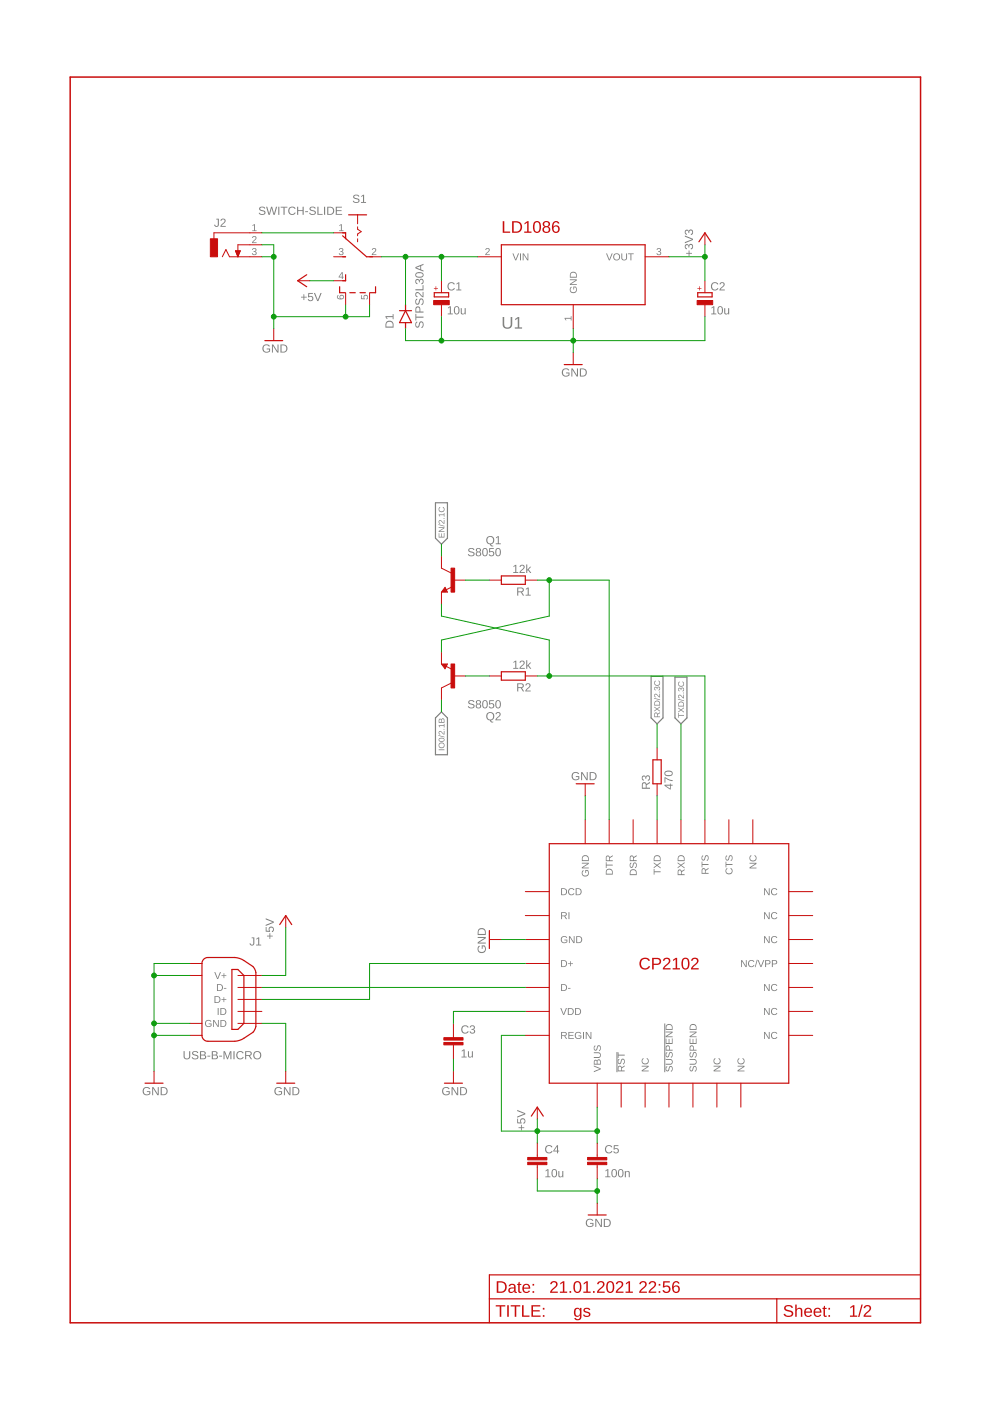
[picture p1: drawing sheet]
<svg xmlns="http://www.w3.org/2000/svg" width="210mm" height="297mm" viewBox="0 0 210 297" stroke-linecap="round" stroke-linejoin="round" font-family="sans-serif">
<g fill="#808080">
<path d="M38.9 222.9h.3v1a.48 .48 0 0 0 .4 .5 .48 .48 0 0 0 .5-.5v-1h.2v1a.71 .71 0 0 1-.7 .7 .71 .71 0 0 1-.7-.6zM40.9 223a.8 .8 0 0 1 1.1 .2l-.2 .1a.4 .4 0 0 0-.5-.3 .4 .4 0 0 0-.3 .5l.2 .1a.57 .57 0 0 1 .7 .2 .57 .57 0 0 1-.1 .8h-.4a.63 .63 0 0 1-.8-.4l.3-.1a.46 .46 0 0 0 .5 .4 .46 .46 0 0 0 .4-.6l-.5-.1a.49 .49 0 0 1-.5-.3 .49 .49 0 0 1 .1-.5zM42.4 222.9l1.2 .2v.3l-.3 .3a.47 .47 0 0 1 .4 .6 .47 .47 0 0 1-.6 .3h-.7zM42.6 223.1v.5l.8-.2-.1-.3zM42.6 223.8v.6h.7l.2-.2-.2-.4zM44 223.8h.6v.2h-.6zM44.9 222.9l1.2 .2v.3l-.3 .3a.47 .47 0 0 1 .4 .6 .47 .47 0 0 1-.6 .3h-.7zM45.1 223.1v.5l.8-.2-.1-.3zM45.1 223.8v.6h.7l.2-.2-.2-.4zM46.5 223.8h.6v.2h-.6zM47.4 222.9h.3l.5 1.4 .6-1.4h.3v1.7h-.2v-1.5l-.6 1.5h-.1l-.6-1.5v1.5h-.2zM49.5 222.9h.2v1.7h-.2zM50.3 223.1a.86 .86 0 0 1 1.4 .2h-.3a.63 .63 0 0 0-.9 0 .63 .63 0 0 0 .1 .9 .63 .63 0 0 0 .9-.1l.2 .1a.88 .88 0 0 1-1.3 .2 .88 .88 0 0 1-.1-1.3zM52 222.9h.8a.5 .5 0 0 1 .6 .4 .5 .5 0 0 1-.4 .5l.5 .8h-.3l-.5-.7h-.5v.7h-.2zM52.2 223.1v.6h.6a.32 .32 0 0 0 .4-.3 .32 .32 0 0 0-.4-.3zM53.6 223.7a.9 .9 0 0 1 1.8 0 .9 .9 0 0 1-1.8 0zM54.1 223.2a.7 .7 0 0 0 .2 1.1 .7 .7 0 0 0 1-.5 .7 .7 0 0 0-.9-.7z"/>
<path d="M99.4 116.3a.8 .8 0 0 1 1.2 .3h-.2a.4 .4 0 0 0-.5-.3 .4 .4 0 0 0-.3 .5l.2 .1a.57 .57 0 0 1 .7 .3 .57 .57 0 0 1-.2 .7l-.4 .1a.63 .63 0 0 1-.7-.5h.2a.46 .46 0 0 0 .6 .3 .46 .46 0 0 0 .3-.5l-.4-.2a.49 .49 0 0 1-.6-.2 .49 .49 0 0 1 .1-.6zM101 116.3a.51 .51 0 0 1 .8-.1 .51 .51 0 0 1 0 .8h-.1a.5 .5 0 0 1 .1 .8 .5 .5 0 0 1-.7 0 .5 .5 0 0 1 .1-.8l-.3-.2zM101.1 116.6a.35 .35 0 0 0 .7 0 .35 .35 0 0 0-.7 0zM101.1 117.4a.36 .36 0 0 0 .7 0 .36 .36 0 0 0-.7 0zM102.5 116.3a.64 .64 0 0 1 .7 0 .64 .64 0 0 1 .2 .8 .64 .64 0 0 1-.6 .9 .64 .64 0 0 1-.6-.9zM102.7 116.4a.97 .97 0 0 0 .1 1.4 .86 .86 0 0 0 0-1.4zM103.7 116.2h1v.2h-.8v.5a.59 .59 0 0 1 .8 .3 .59 .59 0 0 1-.3 .8 .59 .59 0 0 1-.8-.5h.2a.38 .38 0 0 0 .6 .2 .38 .38 0 0 0 .1-.6 .38 .38 0 0 0-.6 0h-.2zM105.3 116.3a.64 .64 0 0 1 .7 0 .64 .64 0 0 1 .2 .8 .64 .64 0 0 1-.6 .9 .64 .64 0 0 1-.6-.9zM105.4 116.4a.97 .97 0 0 0 .2 1.4 .86 .86 0 0 0 0-1.4z"/>
<path d="M99.4 148.6a.8 .8 0 0 1 1.2 .2l-.2 .1a.4 .4 0 0 0-.5-.3 .4 .4 0 0 0-.3 .5h.2a.57 .57 0 0 1 .7 .3 .57 .57 0 0 1-.2 .7l-.4 .1a.63 .63 0 0 1-.7-.4l.2-.1a.46 .46 0 0 0 .6 .4 .46 .46 0 0 0 .3-.6l-.4-.1a.49 .49 0 0 1-.6-.3 .49 .49 0 0 1 .1-.5zM101 148.6a.51 .51 0 0 1 .8-.1 .51 .51 0 0 1 0 .7l-.1 .1a.5 .5 0 0 1 .1 .7 .5 .5 0 0 1-.7 0 .5 .5 0 0 1 .1-.7l-.3-.3zM101.1 148.9a.35 .35 0 0 0 .7 0 .35 .35 0 0 0-.7 0zM101.1 149.7a.36 .36 0 0 0 .7 0 .36 .36 0 0 0-.7 0zM102.5 148.5a.64 .64 0 0 1 .7 .1 .64 .64 0 0 1 .2 .7 .64 .64 0 0 1-.6 .9 .64 .64 0 0 1-.6-.9zM102.7 148.7a.97 .97 0 0 0 .1 1.3 .86 .86 0 0 0 0-1.4zM103.7 148.5h1v.1h-.8v.6a.59 .59 0 0 1 .8 .3 .59 .59 0 0 1-.3 .8 .59 .59 0 0 1-.8-.5h.2a.38 .38 0 0 0 .6 .1 .38 .38 0 0 0 .1-.6 .38 .38 0 0 0-.6 .1h-.2zM105.3 148.5a.64 .64 0 0 1 .7 .1 .64 .64 0 0 1 .2 .7 .64 .64 0 0 1-.6 .9 .64 .64 0 0 1-.6-.9zM105.4 148.7a.97 .97 0 0 0 .2 1.3 .86 .86 0 0 0 0-1.4z"/>
<path d="M30.5 230.7a.9 .9 0 0 1 1.3 .2h-.2a.68 .68 0 0 0-.9 0 .68 .68 0 0 0-.1 .9 .68 .68 0 0 0 1 .1l.1-.4h-.6v-.2h.8v.6a.94 .94 0 0 1-1.4 .1 .94 .94 0 0 1 0-1.3zM32.3 230.5h.2l1 1.5-.1-1.5h.3v1.7h-.3l-.9-1.5v1.5h-.2zM34.1 230.5h.5a.86 .86 0 0 1 .9 .8 .86 .86 0 0 1-.8 .9h-.6zM34.3 230.7v1.3a.73 .73 0 0 0 1-.7 .73 .73 0 0 0-1-.6z"/>
<path d="M58.4 230.7a.9 .9 0 0 1 1.4 .2h-.3a.68 .68 0 0 0-.9 0 .68 .68 0 0 0-.1 .9 .68 .68 0 0 0 1 .1l.1-.4h-.5v-.2h.7v.6a.94 .94 0 0 1-1.3 .1 .94 .94 0 0 1-.1-1.3zM60.2 230.5h.3l.9 1.5v-1.5h.2v1.7h-.3l-.9-1.5v1.5h-.2zM62 230.5h.6a.86 .86 0 0 1 .9 .8 .86 .86 0 0 1-.9 .9h-.6zM62.2 230.7v1.3a.73 .73 0 0 0 1-.7 .73 .73 0 0 0-1-.6z"/>
<path d="M56.6 198.4h.5v-.5h.2v.5h.5v.2h-.5v.5h-.2v-.5h-.5zM56.3 196.5h.2v.8l.6 .1a.59 .59 0 0 1 .2-.9 .59 .59 0 0 1 .8 .4 .59 .59 0 0 1-.4 .7l-.1-.2a.38 .38 0 0 0 .2-.6 .38 .38 0 0 0-.6 0 .38 .38 0 0 0 .1 .6v.2l-1-.1zM56.3 194.7l1.7 .7v.2l-1.7 .7v-.2l1.5-.6-1.5-.6z"/>
<path d="M97.9 222.8l.6-.3v1.5h.4v.2h-1v-.2h.4v-1.3l-.4 .3zM99.2 222.9h.2v.8a.32 .32 0 0 0 .4 .4 .32 .32 0 0 0 .2-.4v-.8h.3v1.3h-.2v-.2a.44 .44 0 0 1-.6 .2 .44 .44 0 0 1-.3-.4z"/>
<path d="M128.4 248.2l.6-.3v1.5h.4v.2h-1.1v-.2h.5v-1.3l-.4 .3zM129.9 248a.64 .64 0 0 1 .7 0 .64 .64 0 0 1 .2 .7 .64 .64 0 0 1-.6 .9 .64 .64 0 0 1-.6-.9zM130 248.1a.97 .97 0 0 0 .2 1.3 .86 .86 0 0 0 0-1.4zM131.3 248a.64 .64 0 0 1 .7 0 .64 .64 0 0 1 .2 .7 .64 .64 0 0 1-.6 .9 .64 .64 0 0 1-.6-.9zM131.4 248.1a.97 .97 0 0 0 .2 1.3 .86 .86 0 0 0 0-1.4zM132.5 248.3h.2v.2a.44 .44 0 0 1 .5-.2 .44 .44 0 0 1 .3 .4v.9h-.2v-.8a.32 .32 0 0 0-.3-.4 .32 .32 0 0 0-.3 .4v.8h-.2z"/>
<path d="M115.7 248.2l.6-.3v1.5h.4v.2h-1.1v-.2h.5v-1.3l-.4 .3zM117.2 248a.64 .64 0 0 1 .7 0 .64 .64 0 0 1 .2 .7 .64 .64 0 0 1-.6 .9 .64 .64 0 0 1-.6-.9zM117.4 248.1a.97 .97 0 0 0 .1 1.3 .86 .86 0 0 0 0-1.4zM118.4 248.3h.2v.8a.32 .32 0 0 0 .4 .4 .32 .32 0 0 0 .2-.5v-.7h.2v1.3h-.2v-.2a.44 .44 0 0 1-.5 .2 .44 .44 0 0 1-.3-.4z"/>
<path d="M124.4 258.6a.9 .9 0 0 1 1.4 .2l-.2 .1a.68 .68 0 0 0-1-.1 .68 .68 0 0 0 0 1 .68 .68 0 0 0 .9 .1l.1-.4h-.5v-.2h.7v.6a.94 .94 0 0 1-1.3 .1 .94 .94 0 0 1-.1-1.4zM126.2 258.4h.3l.9 1.5v-1.5h.2v1.7h-.3l-.9-1.4v1.4h-.2zM128 258.4h.6a.86 .86 0 0 1 .9 .8 .86 .86 0 0 1-.8 .9h-.7zM128.3 258.6v1.4a.73 .73 0 0 0 1-.7 .73 .73 0 0 0-1-.7z"/>
<path d="M109.9 239h.6v-.5h.1v.5h.6v.2h-.6v.5h-.1v-.5h-.6zM109.7 237.2h.1v.8h.6a.59 .59 0 0 1 .3-.9 .59 .59 0 0 1 .8 .4 .59 .59 0 0 1-.5 .8v-.3a.38 .38 0 0 0 .1-.5 .38 .38 0 0 0-.6-.1 .38 .38 0 0 0 .1 .6v.2h-.9zM109.7 235.3l1.7 .7v.3l-1.7 .7v-.3l1.5-.6-1.5-.5z"/>
<path d="M94 230.7a.9 .9 0 0 1 1.3 .2h-.2a.68 .68 0 0 0-1 0 .68 .68 0 0 0 0 .9 .68 .68 0 0 0 .9 .1l.1-.4h-.5v-.2h.8v.6a.94 .94 0 0 1-1.4 .1 .94 .94 0 0 1 0-1.3zM95.7 230.5h.3l.9 1.5v-1.5h.2v1.7h-.2l-1-1.5 .1 1.5h-.3zM97.6 230.5h.5a.86 .86 0 0 1 .9 .8 .86 .86 0 0 1-.8 .9h-.6zM97.8 230.7v1.3a.73 .73 0 0 0 1-.7 .73 .73 0 0 0-1-.6z"/>
<path d="M121.4 163.9a.9 .9 0 0 1 1.4 .2h-.2a.68 .68 0 0 0-1 0 .68 .68 0 0 0 0 1 .68 .68 0 0 0 .9 0l.1-.3h-.5v-.2h.7v.5a.94 .94 0 0 1-1.3 .1 .94 .94 0 0 1-.1-1.3zM123.2 163.7h.3l.9 1.5v-1.5h.2v1.7h-.3l-.9-1.4v1.4h-.2zM125 163.7h.6a.86 .86 0 0 1 .9 .8 .86 .86 0 0 1-.8 .9h-.7zM125.3 163.9v1.3a.73 .73 0 0 0 1-.6 .73 .73 0 0 0-1-.7z"/>
<path d="M101.5 200.6l.2-.1v.2a.68 .68 0 0 0 0 1 .68 .68 0 0 0 .9 0 .68 .68 0 0 0 .1-.9l-.4-.1v.5h-.2v-.8h.6a.91 .91 0 0 1 .2 1.3 .91 .91 0 0 1-1.3 .2 .91 .91 0 0 1-.1-1.3zM101.3 198.7h1.7v.2l-1.5 1 1.5-.1v.3h-1.7v-.3l1.5-.9h-1.5zM101.5 197a.88 .88 0 0 1 .9-.2 .88 .88 0 0 1 .6 .8v.6h-1.7v-.8zM101.6 197.2l-.1 .8h1.3a.74 .74 0 0 0-.2-.9 .74 .74 0 0 0-1 .1z"/>
<path d="M140.9 166.4h1.1v-.3h.2v.3h.4v.2h-.4v.8h-.2l-1.1-.8zM141.1 166.6l.9 .6v-.6zM140.9 164.8l1.1 .5 .6 .1v.2l-.7-.1-.8-.5v.9h-.2zM141 163.6a1.02 1.02 0 0 1 1.6 .4 .95 .95 0 0 1-.9 .6 .95 .95 0 0 1-.8-.6zM141.1 163.8a.66 .66 0 0 0 .4 .6 .66 .66 0 0 0 .7-.1 .41 .41 0 0 0 .2-.6 .41 .41 0 0 0-.7-.1z"/>
<path d="M108.9 120l.6-.2v1.5h.4v.2h-1.1v-.2h.5v-1.3l-.4 .3zM110.3 119.9a.55 .55 0 0 1 .9 .1 .55 .55 0 0 1-.3 .8l-.5 .5h.9v.2h-1.2l.1-.3 .5-.5a.37 .37 0 0 0 .3-.5 .37 .37 0 0 0-.6-.1l-.3 .1zM111.6 119.7h.2v1.1l.6-.6h.2l-.5 .5 .6 .8h-.3l-.4-.6-.2 .1v.5h-.2z"/>
<path d="M108.9 140.4l.6-.3v1.5h.4v.2h-1.1v-.2h.5v-1.3l-.4 .3zM110.3 140.2a.55 .55 0 0 1 .9 .1 .55 .55 0 0 1-.3 .8l-.5 .5h.9v.2h-1.2l.1-.3 .5-.5a.37 .37 0 0 0 .3-.5 .37 .37 0 0 0-.6-.1l-.3 .1zM111.6 140h.2v1.1l.6-.6h.2l-.5 .5 .6 .8h-.3l-.4-.6-.2 .1v.5h-.2z"/>
<path d="M119.3 78.3a.9 .9 0 0 1 1.4 .2l-.2 .1a.68 .68 0 0 0-1-.1 .68 .68 0 0 0 0 1 .68 .68 0 0 0 .9 .1l.1-.4h-.5v-.2h.7v.6a.94 .94 0 0 1-1.3 .1 .94 .94 0 0 1-.1-1.4zM121.1 78.1h.3l.9 1.5v-1.5h.2v1.7h-.2l-1-1.4v1.4h-.2zM122.9 78.1h.6a.86 .86 0 0 1 .9 .8 .86 .86 0 0 1-.8 .9h-.7zM123.2 78.3v1.3a.73 .73 0 0 0 1-.6 .73 .73 0 0 0-1-.7z"/>
<path d="M145.5 53.6h.5v-.5h.2v.5h.5v.2h-.5v.5h-.2v-.5h-.5zM145.3 51.9l.5-.1 .2 .3a.51 .51 0 0 1 .8-.3 .51 .51 0 0 1 .1 .8l-.4 .3v-.2a.35 .35 0 0 0 .3-.5 .35 .35 0 0 0-.6-.2l-.1 .5h-.1a.33 .33 0 0 0-.2-.5 .33 .33 0 0 0-.5 .2 .33 .33 0 0 0 .3 .4v.3l-.4-.4zM145.2 49.9l1.7 .7v.3l-1.7 .7v-.3l1.5-.5-1.5-.6zM145.3 48.8l.5-.1 .2 .4a.51 .51 0 0 1 .8-.4 .51 .51 0 0 1 .1 .8l-.4 .3v-.2a.35 .35 0 0 0 .3-.5 .35 .35 0 0 0-.6-.1l-.1 .4h-.1a.33 .33 0 0 0-.2-.5 .33 .33 0 0 0-.5 .3 .33 .33 0 0 0 .3 .4v.2l-.4-.3z"/>
<path d="M150.8 65.2l.7-.3v1.6h.4v.2h-1.1v-.2h.4v-1.4l-.4 .3zM152.4 65a.64 .64 0 0 1 .7 .1 .64 .64 0 0 1 .2 .7 .64 .64 0 0 1-.6 .9 .64 .64 0 0 1-.6-.9zM152.5 65.1a.97 .97 0 0 0 .2 1.4 .86 .86 0 0 0 0-1.4zM153.5 65.3h.3v.9a.32 .32 0 0 0 .3 .3 .32 .32 0 0 0 .3-.4v-.8h.2v1.4h-.2v-.3a.44 .44 0 0 1-.5 .3 .44 .44 0 0 1-.4-.5z"/>
<path d="M95 65.2l.6-.3v1.6h.4v.2h-1.1v-.2h.5v-1.4l-.4 .3zM96.5 65a.64 .64 0 0 1 .7 .1 .64 .64 0 0 1 .2 .7 .64 .64 0 0 1-.6 .9 .64 .64 0 0 1-.6-.9zM96.7 65.1a.97 .97 0 0 0 .1 1.4 .86 .86 0 0 0 0-1.4zM97.7 65.3h.2v.9a.32 .32 0 0 0 .4 .3 .32 .32 0 0 0 .2-.4v-.8h.2v1.4h-.2v-.3a.44 .44 0 0 1-.5 .3 .44 .44 0 0 1-.3-.5z"/>
<path d="M64.3 62.4h.2v.5h.5v.2h-.5v.5h-.2v-.5h-.5v-.2h.5zM65.4 62.1h.9v.2h-.7l-.1 .5a.59 .59 0 0 1 .9 .3 .59 .59 0 0 1-.4 .8 .59 .59 0 0 1-.7-.4l.2-.1a.38 .38 0 0 0 .5 .2 .38 .38 0 0 0 .1-.6 .38 .38 0 0 0-.6 0h-.2zM66.6 62.1h.2l.6 1.5 .6-1.5h.2l-.7 1.7h-.2z"/>
<path d="M88.3 68.2h.1l.1 .2a.4 .4 0 0 0-.3 .5 .4 .4 0 0 0 .5 .3l.1-.2a.57 .57 0 0 1 .2-.7 .57 .57 0 0 1 .8 .2v.3a.63 .63 0 0 1-.4 .8l-.1-.3a.46 .46 0 0 0 .4-.5 .46 .46 0 0 0-.6-.4l-.1 .5a.53 .53 0 0 1-.6 .6 .53 .53 0 0 1-.3-.9zM88.1 66.5h.2v.6h1.5v.3h-1.5v.6h-.2zM88.2 65.1a.53 .53 0 0 1 .6-.1 .53 .53 0 0 1 .3 .5v.5h.7v.3h-1.7zM88.4 65.2l-.1 .8h.6v-.6zM88.3 63.4l.1-.1 .1 .2a.4 .4 0 0 0-.3 .5 .4 .4 0 0 0 .5 .3l.1-.2a.57 .57 0 0 1 .2-.7 .57 .57 0 0 1 .8 .2v.4a.63 .63 0 0 1-.4 .7l-.1-.2a.46 .46 0 0 0 .4-.6 .46 .46 0 0 0-.6-.3l-.1 .4a.53 .53 0 0 1-.6 .6 .53 .53 0 0 1-.3-.8zM88.2 62.1a1.1 1.1 0 0 1 1.3 .6l.1-.8h.2v1.1h-.3l-.5-.5a.37 .37 0 0 0-.5-.4 .37 .37 0 0 0-.1 .7l.1 .2-.4-.3zM88.1 61.3h1.5v-.8h.2v1.1h-1.7zM88.2 59.3l.5-.1 .2 .3a.51 .51 0 0 1 .7-.3 .51 .51 0 0 1 .2 .8l-.5 .3v-.2a.35 .35 0 0 0 .3-.5 .35 .35 0 0 0-.5-.2l-.1 .5h-.2a.33 .33 0 0 0-.1-.5 .33 .33 0 0 0-.5 .2 .33 .33 0 0 0 .3 .4v.2l-.4-.3zM88.1 58a1.02 1.02 0 0 1 1.7 .3 .95 .95 0 0 1-.9 .6 .95 .95 0 0 1-.9-.6zM88.3 58.1a.66 .66 0 0 0 .3 .6 .66 .66 0 0 0 .7-.1 .41 .41 0 0 0 .3-.6 .41 .41 0 0 0-.7-.1zM88.1 56.6l1.7-.7v.3l-.5 .2v.8l.5 .1v.3l-1.7-.7zM88.2 56.8l.9 .3v-.7z"/>
<path d="M55.9 73.2a.9 .9 0 0 1 1.3 .2l-.2 .1a.68 .68 0 0 0-.9-.1 .68 .68 0 0 0-.1 1 .68 .68 0 0 0 .9 .1l.2-.4h-.6v-.2h.8v.6a.94 .94 0 0 1-1.4 .1 .94 .94 0 0 1 0-1.4zM57.7 73h.2l1 1.5-.1-1.5h.3v1.8h-.3l-.9-1.5v1.5h-.2zM59.5 73h.5a.86 .86 0 0 1 .9 .9 .86 .86 0 0 1-.8 .9h-.6zM59.7 73.2v1.4a.73 .73 0 0 0 1-.7 .73 .73 0 0 0-1-.7z"/>
<path d="M55.1 43.9a.8 .8 0 0 1 1.2 .3h-.3a.4 .4 0 0 0-.5-.3 .4 .4 0 0 0-.2 .5l.1 .1a.57 .57 0 0 1 .8 .3 .57 .57 0 0 1-.2 .7l-.4 .1a.63 .63 0 0 1-.7-.5h.2a.46 .46 0 0 0 .5 .3 .46 .46 0 0 0 .4-.5l-.5-.1a.49 .49 0 0 1-.5-.3 .49 .49 0 0 1 .1-.6zM56.4 43.8h.3l.4 1.5 .4-1.5h.2l.4 1.5 .4-1.5h.3l-.5 1.7h-.3l-.4-1.4-.4 1.4h-.3zM59 43.8h.2v1.7h-.2zM59.5 43.8h1.4v.2h-.6v1.5h-.2v-1.5h-.6zM61.3 44a.86 .86 0 0 1 1.4 .2l-.2 .1a.63 .63 0 0 0-1 0 .63 .63 0 0 0 .1 .9 .63 .63 0 0 0 .9-.2l.2 .1a.88 .88 0 0 1-1.3 .3 .88 .88 0 0 1-.1-1.4zM63 43.8h.2v.8h1v-.8h.2v1.7h-.2v-.7h-1v.7h-.2zM64.7 44.8h.6v.2h-.6zM65.8 43.9a.8 .8 0 0 1 1.1 .3h-.2a.4 .4 0 0 0-.5-.3 .4 .4 0 0 0-.3 .5l.2 .1a.57 .57 0 0 1 .7 .3 .57 .57 0 0 1-.2 .7l-.3 .1a.63 .63 0 0 1-.8-.5h.3a.46 .46 0 0 0 .5 .3 .46 .46 0 0 0 .4-.5l-.5-.1a.49 .49 0 0 1-.5-.3 .49 .49 0 0 1 .1-.6zM67.3 43.8h.2v1.6h.9v.1h-1.1zM68.7 43.8h.2v1.7h-.2zM69.4 43.8h.5a.86 .86 0 0 1 1 .9 .86 .86 0 0 1-.9 .8h-.6zM69.6 44v1.4a.73 .73 0 0 0 1-.7 .73 .73 0 0 0-1-.7zM71.2 43.8h1.3v.2h-1.1v.6h1v.2h-1v.6h1.1v.1h-1.3z"/>
<path d="M119 203.6h.5a.74 .74 0 0 1 .7 .7 .74 .74 0 0 1-.7 .7h-.5zM119.2 203.7v1.2a.62 .62 0 0 0 .8-.6 .62 .62 0 0 0-.8-.6zM120.9 203.8h.1v.4h.5v.2h-.5v.4h-.1v-.4h-.5v-.2h.5z"/>
<path d="M119.1 198.7l.8-.2 .4 .3-.2 .1a.58 .58 0 0 0-.9 0 .58 .58 0 0 0 .1 .8 .58 .58 0 0 0 .8 0v-.3h-.4v-.2h.6v.5a.8 .8 0 0 1-1.2 .1 .8 .8 0 0 1 0-1.1zM120.6 198.5h.3l.8 1.2-.1-1.2h.2v1.5h-.2l-.8-1.3v1.3h-.2zM122.2 198.5h.5a.74 .74 0 0 1 .7 .7 .74 .74 0 0 1-.7 .8h-.5zM122.4 198.6v1.2a.62 .62 0 0 0 .8-.6 .62 .62 0 0 0-.8-.6z"/>
<path d="M119 193.4h.7a.43 .43 0 0 1 .5 .3 .43 .43 0 0 1-.4 .5l.4 .7h-.2l-.4-.6h-.4v.6h-.2zM119.2 193.6v.5h.4a.28 .28 0 0 0 .4-.3 .28 .28 0 0 0-.4-.2zM120.5 193.4h.2v1.5h-.2z"/>
<path d="M119 188.3h.5a.74 .74 0 0 1 .7 .7 .74 .74 0 0 1-.7 .8h-.5zM119.2 188.5v1.1a.62 .62 0 0 0 .8-.5 .62 .62 0 0 0-.8-.6zM120.6 188.5l.8-.2 .4 .4h-.2a.54 .54 0 0 0-.8 0 .54 .54 0 0 0 0 .8 .54 .54 0 0 0 .8-.2l.2 .1a.75 .75 0 0 1-1.1 .3 .75 .75 0 0 1-.1-1.2zM122.1 188.3h.4a.74 .74 0 0 1 .8 .7 .74 .74 0 0 1-.7 .8h-.5zM122.3 188.5v1.1a.62 .62 0 0 0 .8-.5 .62 .62 0 0 0-.8-.6z"/>
<path d="M143.8 184.5l.5-.1 .2 .3 .6-.4v.2l-.6 .4v.4h.6v.2h-1.4zM143.9 184.6l-.1 .7h.6l-.1-.7zM143.7 182.8l.7 .5 .7-.5v.2l-.6 .5 .6 .4v.2l-.7-.5-.7 .5v-.2l.6-.4-.6-.4zM143.9 181.5a.76 .76 0 0 1 .8-.1 .76 .76 0 0 1 .4 .6v.6h-1.4zM144 181.7l-.2 .7h1.2a.63 .63 0 0 0-.2-.8 .63 .63 0 0 0-.8 .1z"/>
<path d="M138.6 184.2h.2v.5h1.3v.2h-1.3v.5h-.2zM138.6 182.8l.7 .5 .8-.5v.2l-.7 .5 .7 .4v.2l-.8-.5-.7 .5v-.2l.6-.4-.6-.4zM138.8 181.5a.76 .76 0 0 1 .8-.1 .76 .76 0 0 1 .5 .6v.6h-1.5zM138.9 181.7l-.1 .7h1.1a.63 .63 0 0 0-.2-.8 .63 .63 0 0 0-.8 .1z"/>
<path d="M133.7 184.5a.76 .76 0 0 1 .8-.2 .76 .76 0 0 1 .5 .7v.5h-1.5zM133.8 184.6l-.1 .7h1.1a.63 .63 0 0 0-.2-.7 .63 .63 0 0 0-.8 0zM133.7 183l.1-.1 .1 .2a.34 .34 0 0 0-.3 .4 .34 .34 0 0 0 .4 .2 .71 .71 0 0 1 .8-.8l.2 .4a.64 .64 0 0 1-.4 .8v-.2a.39 .39 0 0 0 .3-.5 .39 .39 0 0 0-.5-.3l-.1 .5a.38 .38 0 0 1-.4 .4 .38 .38 0 0 1-.4-.3zM133.6 181.5l.5-.1 .3 .3 .6-.4v.2l-.6 .4v.5h.6v.2h-1.5zM133.7 181.7v.7h.5v-.7z"/>
<path d="M128.6 184.4a.76 .76 0 0 1 .8-.2 .76 .76 0 0 1 .5 .7v.5h-1.5zM128.7 184.5l-.1 .7h1.2a.63 .63 0 0 0-.3-.7 .63 .63 0 0 0-.8 0zM128.4 182.8h.2v.5h1.3v.2h-1.3v.5h-.2zM128.6 181.5l.4-.1 .3 .3 .6-.4v.3l-.6 .3v.5h.6v.2h-1.5zM128.7 181.7l-.1 .7h.5v-.7z"/>
<path d="M148.9 184.2l.4-.1 .3 .3 .6-.4v.2l-.6 .4v.5h.6v.2h-1.4zM149 184.3l-.1 .8h.6l-.1-.8zM148.8 182.7h.1v.5h1.3v.2h-1.3v.5h-.1zM148.9 181.4l.2-.1v.2a.34 .34 0 0 0-.3 .5 .34 .34 0 0 0 .5 .2 .71 .71 0 0 1 .7-.9l.2 .4a.64 .64 0 0 1-.3 .8l-.1-.2a.39 .39 0 0 0 .3-.4 .39 .39 0 0 0-.4-.3l-.2 .5a.38 .38 0 0 1-.3 .4 .38 .38 0 0 1-.4-.4z"/>
<path d="M154 184.1l.2-.1v.2a.54 .54 0 0 0 0 .8 .54 .54 0 0 0 .8 0 .54 .54 0 0 0-.1-.8v-.2a.74 .74 0 0 1 .2 1.1 .74 .74 0 0 1-1 .1 .74 .74 0 0 1-.1-1.1zM153.8 182.7h.2v.5h1.3v.2h-1.3v.5h-.2zM154 181.4l.2-.1v.2a.34 .34 0 0 0-.3 .5 .34 .34 0 0 0 .5 .2 .71 .71 0 0 1 .7-.8l.2 .3a.64 .64 0 0 1-.3 .8l-.1-.2a.39 .39 0 0 0 .3-.4 .39 .39 0 0 0-.4-.3l-.2 .5a.38 .38 0 0 1-.4 .4 .38 .38 0 0 1-.4-.3z"/>
<path d="M158.9 182.9h1.5v.3l-1.3 .8 1.3-.1v.2h-1.5v-.2l1.3-.8h-1.3zM159.1 181.4l.2-.1v.2a.54 .54 0 0 0 0 .8 .54 .54 0 0 0 .8 0 .54 .54 0 0 0-.2-.8l.1-.2a.74 .74 0 0 1 .2 1.1 .74 .74 0 0 1-1.1 .1 .74 .74 0 0 1 0-1.1z"/>
<path d="M162 188.3h.2l.8 1.3v-1.3h.2v1.5h-.3l-.7-1.3v1.3h-.2zM163.7 188.5l.7-.2 .4 .4h-.2a.54 .54 0 0 0-.8 0 .54 .54 0 0 0 .1 .8 .54 .54 0 0 0 .8-.2l.1 .1a.75 .75 0 0 1-1.1 .3 .75 .75 0 0 1 0-1.2z"/>
<path d="M162 193.4h.2l.8 1.3v-1.3h.2v1.5h-.3l-.7-1.3v1.3h-.2zM163.7 193.6l.7-.2 .4 .3-.2 .1a.54 .54 0 0 0-.8 0 .54 .54 0 0 0 .1 .8 .54 .54 0 0 0 .8-.2l.1 .1a.75 .75 0 0 1-1.1 .2 .75 .75 0 0 1 0-1.1z"/>
<path d="M162 198.5h.2l.8 1.2v-1.2h.2v1.5h-.3l-.7-1.3v1.3h-.2zM163.7 198.7l.7-.2 .4 .3-.2 .1a.54 .54 0 0 0-.8-.1 .54 .54 0 0 0 .1 .9 .54 .54 0 0 0 .8-.2l.1 .1a.75 .75 0 0 1-1.1 .2 .75 .75 0 0 1 0-1.1z"/>
<path d="M157.1 203.6h.3l.7 1.2v-1.2h.2v1.4h-.2l-.8-1.2v1.2h-.2zM158.8 203.7l.7-.1 .4 .3-.1 .1a.54 .54 0 0 0-.9-.1 .54 .54 0 0 0 .1 .8 .54 .54 0 0 0 .8-.1l.2 .1a.75 .75 0 0 1-1.2 .2 .75 .75 0 0 1 0-1.2zM160.5 203.5h.1l-.4 1.6h-.2zM160.6 203.6h.2l.5 1.3 .5-1.3h.2l-.6 1.4h-.2zM162.2 203.6h.6a.45 .45 0 0 1 .6 .4 .45 .45 0 0 1-.5 .5h-.5v.5h-.2zM162.4 203.7v.6l.7-.1-.1-.4zM163.7 203.6h.6a.45 .45 0 0 1 .5 .4 .45 .45 0 0 1-.5 .5h-.4v.5h-.2zM163.9 203.7v.6l.7-.1-.2-.4z"/>
<path d="M162 208.6h.2l.8 1.3v-1.3h.2v1.5h-.3l-.7-1.2v1.2h-.2zM163.7 208.8l.7-.2 .4 .4h-.2a.54 .54 0 0 0-.8 0 .54 .54 0 0 0 .1 .8 .54 .54 0 0 0 .8-.1h.1a.75 .75 0 0 1-1.1 .3 .75 .75 0 0 1 0-1.2z"/>
<path d="M162 213.7h.2l.8 1.3v-1.3h.2v1.5h-.3l-.7-1.3v1.3h-.2zM163.7 213.9l.7-.2 .4 .4h-.2a.54 .54 0 0 0-.8 0 .54 .54 0 0 0 .1 .8 .54 .54 0 0 0 .8-.2l.1 .1a.75 .75 0 0 1-1.1 .2 .75 .75 0 0 1 0-1.1z"/>
<path d="M162 218.8h.2l.8 1.3v-1.3h.2v1.5h-.3l-.7-1.3v1.3h-.2zM163.7 219l.7-.2 .4 .3-.2 .1a.54 .54 0 0 0-.8 0 .54 .54 0 0 0 .1 .8 .54 .54 0 0 0 .8-.2l.1 .1a.75 .75 0 0 1-1.1 .2 .75 .75 0 0 1 0-1.1z"/>
<path d="M156.4 226h1.4v.2l-1.2 .8h1.2v.2h-1.4v-.3l1.2-.8h-1.2zM156.6 224.4l.1-.1 .1 .2a.54 .54 0 0 0-.1 .8 .54 .54 0 0 0 .8 0 .54 .54 0 0 0-.1-.8l.1-.2a.74 .74 0 0 1 .2 1.1 .74 .74 0 0 1-1.1 .1 .74 .74 0 0 1 0-1.1z"/>
<path d="M151.3 226h1.5v.2l-1.3 .8h1.3v.2h-1.5v-.3l1.3-.8h-1.3zM151.5 224.4l.1-.1 .1 .2a.54 .54 0 0 0 0 .8 .54 .54 0 0 0 .8 0 .54 .54 0 0 0-.2-.8l.1-.2a.74 .74 0 0 1 .2 1.1 .74 .74 0 0 1-1.1 .1 .74 .74 0 0 1 0-1.1z"/>
<path d="M146.4 226.1l.1-.1 .1 .2a.34 .34 0 0 0-.3 .4 .34 .34 0 0 0 .4 .3 .71 .71 0 0 1 .8-.9l.2 .4a.64 .64 0 0 1-.4 .8v-.2a.39 .39 0 0 0 .3-.4 .39 .39 0 0 0-.5-.3l-.1 .5a.38 .38 0 0 1-.4 .4 .38 .38 0 0 1-.4-.4zM146.2 224.5h.9a.61 .61 0 0 1 .6 .6 .61 .61 0 0 1-.5 .6h-1v-.2h.9a.41 .41 0 0 0 .4-.4 .41 .41 0 0 0-.4-.4h-.9zM146.4 223.1h.1l.1 .2a.34 .34 0 0 0-.3 .4 .34 .34 0 0 0 .4 .2 .71 .71 0 0 1 .8-.8l.2 .4a.64 .64 0 0 1-.4 .8v-.2a.39 .39 0 0 0 .3-.5 .39 .39 0 0 0-.5-.3l-.1 .5a.38 .38 0 0 1-.4 .4 .38 .38 0 0 1-.4-.3zM146.3 221.8l.4-.2 .3 .2 .1 .8h.6v.2h-1.5zM146.5 221.9l-.1 .7h.6l-.1-.6zM146.2 220.2h.2v.9h.5v-.8h.1v.8h.5v-.9h.2v1.1h-1.5zM146.2 218.7h1.5v.3l-1.3 .7h1.3v.2h-1.5v-.2l1.3-.8h-1.3zM146.4 217.3a.76 .76 0 0 1 .8-.2 .76 .76 0 0 1 .5 .7v.6h-1.5zM146.5 217.4l-.1 .8h1.1a.63 .63 0 0 0-.2-.8 .63 .63 0 0 0-.8 0z"/>
<path d="M141.3 226.1l.2-.1v.2a.34 .34 0 0 0-.3 .4 .34 .34 0 0 0 .5 .3 .71 .71 0 0 1 .7-.9l.2 .4a.64 .64 0 0 1-.3 .8l-.1-.2a.39 .39 0 0 0 .3-.4 .39 .39 0 0 0-.4-.3l-.2 .5a.38 .38 0 0 1-.4 .4 .38 .38 0 0 1-.4-.4zM141.1 224.5h1a.61 .61 0 0 1 .5 .6 .61 .61 0 0 1-.5 .6h-1v-.2h1a.41 .41 0 0 0 .4-.4 .41 .41 0 0 0-.5-.4h-.9zM141.3 223.1h.2v.2a.34 .34 0 0 0-.3 .4 .34 .34 0 0 0 .5 .2 .71 .71 0 0 1 .7-.8l.2 .4a.64 .64 0 0 1-.3 .8l-.1-.2a.39 .39 0 0 0 .3-.5 .39 .39 0 0 0-.4-.3l-.2 .5a.38 .38 0 0 1-.4 .4 .38 .38 0 0 1-.4-.3zM141.3 221.8l.3-.2 .3 .2 .1 .8h.6v.2h-1.5zM141.4 221.9l-.1 .7h.6l-.1-.6zM141.1 220.2h.2v.9h.5v-.8h.1v.8h.5v-.9h.2v1.1h-1.5zM141.1 218.7h1.5v.3l-1.2 .7h1.2v.2h-1.5v-.2l1.3-.8h-1.3zM141.3 217.3a.76 .76 0 0 1 .8-.2 .76 .76 0 0 1 .5 .7v.6h-1.5zM141.4 217.4l-.1 .8h1.2a.63 .63 0 0 0-.3-.8 .63 .63 0 0 0-.8 0z"/>
</g>
<path d="M140.9 217v10.3" fill="none" stroke="#808080" stroke-width=".21"/>
<g fill="#808080">
<path d="M136.1 226h1.4v.2l-1.2 .8h1.2v.2h-1.4v-.3l1.2-.8h-1.2zM136.2 224.4l.2-.1 .1 .2a.54 .54 0 0 0-.1 .8 .54 .54 0 0 0 .8 0 .54 .54 0 0 0-.1-.8l.1-.2a.74 .74 0 0 1 .2 1.1 .74 .74 0 0 1-1.1 .1 .74 .74 0 0 1-.1-1.1z"/>
<path d="M131.1 226.1l.5-.1 .2 .3 .7-.4v.2l-.7 .4v.5h.7v.2h-1.5zM131.2 226.2l-.1 .8h.6l-.1-.8zM131.1 224.6l.2-.1v.2a.34 .34 0 0 0-.2 .4 .34 .34 0 0 0 .4 .2 .71 .71 0 0 1 .7-.8l.3 .4a.64 .64 0 0 1-.4 .8v-.2a.39 .39 0 0 0 .3-.5 .39 .39 0 0 0-.5-.3l-.2 .6a.38 .38 0 0 1-.3 .3 .38 .38 0 0 1-.4-.3zM131 223.1h.1v.5h1.4v.2h-1.4v.5h-.1z"/>
</g>
<path d="M130.8 223.1v4.2" fill="none" stroke="#808080" stroke-width=".21"/>
<g fill="#808080">
<path d="M103 52.7a.5 .5 0 0 1 .8 .2 .5 .5 0 0 1-.4 .7l-.3 .3h.8v.2h-1l.5-.7a.3 .3 0 0 0 .2-.5 .3 .3 0 0 0-.5 .1h-.2z"/>
<path d="M119.7 67.4h1.3v-.4h.2v1h-.2v-.4h-1.1l.2 .3h-.2z"/>
<path d="M139.4 52.7a.43 .43 0 0 1 .7 0 .43 .43 0 0 1-.2 .6 .39 .39 0 0 1 .3 .5 .39 .39 0 0 1-.5 .3l-.5-.2v-.2h.2a.3 .3 0 0 0 .4 .2 .3 .3 0 0 0 .1-.4l-.4-.1v-.1a.29 .29 0 0 0 .5-.2 .29 .29 0 0 0-.2-.4 .29 .29 0 0 0-.4 .3h-.2z"/>
<path d="M53.5 47.8l.6-.3v1.3h.3v.2h-.9v-.2h.4v-1.1l-.4 .2z"/>
<path d="M53.6 50.2a.5 .5 0 0 1 .8 .2 .5 .5 0 0 1-.5 .7l-.3 .3h.8v.1h-1l.6-.7a.3 .3 0 0 0 .1-.5 .3 .3 0 0 0-.5 .2l-.2-.1z"/>
<path d="M53.6 52.7a.43 .43 0 0 1 .7 0 .43 .43 0 0 1-.2 .6 .39 .39 0 0 1 .3 .5 .39 .39 0 0 1-.5 .3l-.4-.2-.1-.2h.2a.3 .3 0 0 0 .4 .2 .3 .3 0 0 0 .1-.4l-.3-.1v-.1a.29 .29 0 0 0 .4-.2 .29 .29 0 0 0-.2-.4 .29 .29 0 0 0-.4 .3h-.2z"/>
<path d="M79 52.7a.5 .5 0 0 1 .8 .2 .5 .5 0 0 1-.5 .7l-.3 .3h.8v.2h-1l.6-.7a.3 .3 0 0 0 .1-.5 .3 .3 0 0 0-.5 .1h-.2z"/>
<path d="M72 47.8l.5-.3v1.3h.3v.2h-.9v-.2h.4v-1.1l-.3 .2z"/>
<path d="M76.5 62.6h.2v.6l.5 .1a.5 .5 0 0 1 .2-.7 .5 .5 0 0 1 .7 .3 .5 .5 0 0 1-.4 .6l.2-.5a.34 .34 0 0 0-.5-.3 .34 .34 0 0 0-.1 .6v.2l-.8-.1z"/>
<path d="M72 52.7a.43 .43 0 0 1 .7 0 .43 .43 0 0 1-.2 .6 .39 .39 0 0 1 .3 .5 .39 .39 0 0 1-.5 .3l-.4-.2-.1-.2h.2a.3 .3 0 0 0 .4 .2 .3 .3 0 0 0 .2-.4l-.4-.1v-.1a.29 .29 0 0 0 .4-.2 .29 .29 0 0 0-.2-.4 .29 .29 0 0 0-.4 .3h-.1z"/>
<path d="M125.9 225.9l1.5 .6v.2l-1.5 .6v-.2l1.3-.5-1.3-.5zM126.1 224.7h.3l.2 .3 .2-.4h.3l.2 .3 .1 .8h-1.5zM126.1 225v.5h.4v-.5zM126.8 224.8l-.1 .7h.5l-.1-.6zM125.9 223.1h.9a.61 .61 0 0 1 .6 .6 .61 .61 0 0 1-.6 .6h-.9v-.2h.9a.41 .41 0 0 0 .4-.4 .41 .41 0 0 0-.4-.4h-.9zM126.1 221.7l.1-.1 .1 .2a.34 .34 0 0 0-.3 .5 .34 .34 0 0 0 .4 .2 .71 .71 0 0 1 .7-.9l.3 .4a.64 .64 0 0 1-.4 .8v-.2a.39 .39 0 0 0 .3-.4 .39 .39 0 0 0-.5-.3l-.1 .5a.38 .38 0 0 1-.4 .4 .38 .38 0 0 1-.4-.4z"/>
<path d="M123.5 184.6l.2-.1v.2a.58 .58 0 0 0 .1 .8 .58 .58 0 0 0 .8 0 .58 .58 0 0 0-.1-.9h-.2v.5h-.2v-.6h.5a.78 .78 0 0 1 .2 1 .78 .78 0 0 1-1.1 .2 .78 .78 0 0 1-.2-1.1zM123.4 182.9h1.4v.3l-1.2 .7h1.2v.2h-1.4v-.2l1.2-.8h-1.2zM123.6 181.5a.76 .76 0 0 1 .8-.2 .76 .76 0 0 1 .4 .7v.6h-1.4zM123.7 181.7l-.2 .7h1.2a.63 .63 0 0 0-.2-.8 .63 .63 0 0 0-.8 .1z"/>
<path d="M119 218.8h.7a.43 .43 0 0 1 .5 .3 .43 .43 0 0 1-.4 .5l.4 .7h-.2l-.4-.6h-.4v.6h-.2zM119.2 219v.5h.4a.28 .28 0 0 0 .4-.3 .28 .28 0 0 0-.4-.2zM120.5 218.8h1.1v.2h-.9v.4h.9v.2h-.9v.5h1v.2h-1.2zM122.1 219l.7-.2 .4 .3-.2 .1a.58 .58 0 0 0-.8 0 .58 .58 0 0 0 .1 .8 .58 .58 0 0 0 .8 0v-.3h-.5v-.2h.7v.5a.8 .8 0 0 1-1.2 .1 .8 .8 0 0 1 0-1.1zM123.6 218.8h.2v1.5h-.2zM124.2 218.8h.2l.8 1.3v-1.3h.2v1.5h-.3l-.7-1.3v1.3h-.2z"/>
<path d="M118.8 213.7h.2l.5 1.3 .5-1.3h.2l-.6 1.5h-.2zM120.4 213.7h.5a.74 .74 0 0 1 .8 .7 .74 .74 0 0 1-.8 .8h-.5zM120.6 213.9v1.1a.62 .62 0 0 0 .9-.5 .62 .62 0 0 0-.9-.6zM121.9 213.7h.5a.74 .74 0 0 1 .8 .7 .74 .74 0 0 1-.7 .8h-.6zM122.1 213.9v1.1a.62 .62 0 0 0 .9-.5 .62 .62 0 0 0-.9-.6z"/>
<path d="M119 208.6h.5a.74 .74 0 0 1 .7 .7 .74 .74 0 0 1-.7 .8h-.5zM119.2 208.8v1.2a.62 .62 0 0 0 .8-.6 .62 .62 0 0 0-.8-.6zM120.4 209.5h.6v.1h-.6z"/>
<path d="M45.4 206.1h.2l.5 1.3 .5-1.3h.2l-.6 1.5h-.2zM47.4 206.3h.2v.5h.4v.1h-.4v.5h-.2v-.5h-.4v-.1h.4z"/>
<path d="M46 208.6h.5a.74 .74 0 0 1 .8 .7 .74 .74 0 0 1-.7 .8h-.6zM46.2 208.8v1.2a.62 .62 0 0 0 .9-.6 .62 .62 0 0 0-.9-.6zM47.5 209.5h.5v.1h-.5z"/>
<path d="M45.5 211.2h.5a.74 .74 0 0 1 .7 .7 .74 .74 0 0 1-.7 .8h-.5zM45.7 211.3v1.2a.62 .62 0 0 0 .8-.6 .62 .62 0 0 0-.8-.6zM47.4 211.4h.1v.5h.5v.1h-.5v.5h-.1v-.5h-.5v-.1h.5z"/>
<path d="M46.2 213.7h.2v1.5h-.2zM46.7 213.7h.5a.74 .74 0 0 1 .8 .7 .74 .74 0 0 1-.7 .8h-.6zM46.9 213.9v1.1a.62 .62 0 0 0 .9-.5 .62 .62 0 0 0-.9-.6z"/>
<path d="M43.7 216.4l.7-.1 .4 .3h-.2a.58 .58 0 0 0-.8 .1 .58 .58 0 0 0 .1 .8 .58 .58 0 0 0 .8-.1v-.2h-.5v-.2h.7v.5a.8 .8 0 0 1-1.2 .1 .8 .8 0 0 1 0-1.2zM45.2 216.3h.2l.8 1.2v-1.2h.2v1.4h-.3l-.7-1.2v1.2h-.2zM46.7 216.3h.5a.74 .74 0 0 1 .8 .7 .74 .74 0 0 1-.7 .7h-.6zM46.9 216.4v1.2a.62 .62 0 0 0 .9-.6 .62 .62 0 0 0-.9-.6z"/>
<path d="M53.4 198.7h.5v1.3a.51 .51 0 0 1-.4 .5 .51 .51 0 0 1-.6-.5h.2a.29 .29 0 0 0 .3 .3 .29 .29 0 0 0 .3-.3v-1.1h-.3zM54.4 199l.6-.3v1.6h.4v.2h-1.1v-.2h.4v-1.3l-.3 .2z"/>
<path d="M103.3 113.9a.89 .89 0 0 1 1.4 .2 .89 .89 0 0 1-.6 1.3l.1 .2 .4 .1v.1h-.5l-.2-.4a.91 .91 0 0 1-.8-.6 .91 .91 0 0 1 .2-.9zM103.5 114a.7 .7 0 0 0 .2 1.1 .7 .7 0 0 0 1-.5 .7 .7 0 0 0-.9-.7zM105.2 113.9l.6-.2v1.5h.4v.2h-1.1v-.2h.4v-1.3l-.3 .3z"/>
<path d="M103.3 151.2a.89 .89 0 0 1 1.4 .2 .89 .89 0 0 1-.6 1.3l.1 .2 .4 .1v.2l-.5-.1-.2-.4a.91 .91 0 0 1-.8-.6 .91 .91 0 0 1 .2-.9zM103.5 151.3a.7 .7 0 0 0 .2 1.2 .7 .7 0 0 0 1-.6 .7 .7 0 0 0-.9-.7zM105.2 151.1a.55 .55 0 0 1 .9 .1 .55 .55 0 0 1-.3 .8l-.5 .5h.9v.2h-1.2l.1-.3 .5-.4a.37 .37 0 0 0 .3-.6 .37 .37 0 0 0-.6-.1l-.2 .1z"/>
<path d="M98 217.6a.86 .86 0 0 1 1.4 .2l-.3 .1a.63 .63 0 0 0-.9-.1 .63 .63 0 0 0 .1 1 .63 .63 0 0 0 .9-.2l.2 .1a.88 .88 0 0 1-1.3 .3 .88 .88 0 0 1-.1-1.4zM99.8 217.5a.5 .5 0 0 1 .8 0 .5 .5 0 0 1-.3 .8 .51 .51 0 0 1 .3 .7 .51 .51 0 0 1-.9 0l-.1-.3h.2a.35 .35 0 0 0 .5 .3 .35 .35 0 0 0 .1-.6l-.4-.1v-.1a.33 .33 0 0 0 .5-.2 .33 .33 0 0 0-.3-.5 .33 .33 0 0 0-.4 .3h-.2z"/>
<path d="M128.5 243a.86 .86 0 0 1 1.3 .2l-.2 .1a.63 .63 0 0 0-.9-.1 .63 .63 0 0 0 0 1 .63 .63 0 0 0 1-.2l.1 .1a.88 .88 0 0 1-1.3 .3 .88 .88 0 0 1 0-1.4zM130.1 242.8h1v.2h-.8v.5a.59 .59 0 0 1 .9 .3 .59 .59 0 0 1-.4 .8 .59 .59 0 0 1-.8-.5h.3a.38 .38 0 0 0 .5 .2 .38 .38 0 0 0 .1-.6 .38 .38 0 0 0-.6 0h-.2z"/>
<path d="M115.8 243a.86 .86 0 0 1 1.3 .2l-.2 .1a.63 .63 0 0 0-.9-.1 .63 .63 0 0 0 0 1 .63 .63 0 0 0 1-.2l.1 .1a.88 .88 0 0 1-1.3 .3 .88 .88 0 0 1 0-1.4zM118.1 242.8h.2v1.2h.3v.1h-.3v.4h-.2v-.4h-.8zM118.1 243.1l-.6 .9h.6z"/>
<path d="M136.2 166l.6-.1 .3 .3 .7-.4v.2l-.7 .5v.5h.7v.2h-1.7zM136.4 166.2l-.1 .8h.6l-.1-.8zM136.2 164.6l.5-.2 .2 .4a.51 .51 0 0 1 .8-.3 .51 .51 0 0 1 .1 .7l-.4 .3-.1-.2a.35 .35 0 0 0 .4-.5 .35 .35 0 0 0-.6-.1l-.1 .4h-.2a.33 .33 0 0 0-.1-.4 .33 .33 0 0 0-.5 .2 .33 .33 0 0 0 .3 .4v.2l-.4-.3z"/>
<path d="M109.7 124.6h.8a.5 .5 0 0 1 .6 .4 .5 .5 0 0 1-.5 .5l.5 .8h-.2l-.5-.7h-.5v.7h-.2zM109.9 124.8v.6h.5a.32 .32 0 0 0 .4-.3 .32 .32 0 0 0-.4-.3zM111.5 124.8l.6-.2v1.5h.4v.2h-1.1v-.2h.5v-1.3l-.4 .3z"/>
<path d="M109.7 144.9h.8a.5 .5 0 0 1 .6 .4 .5 .5 0 0 1-.5 .6l.5 .7h-.2l-.5-.7h-.5v.7h-.2zM109.9 145.1v.6h.5a.32 .32 0 0 0 .4-.3 .32 .32 0 0 0-.4-.3zM111.6 145a.55 .55 0 0 1 .8 .1 .55 .55 0 0 1-.3 .8l-.5 .5h.9v.2h-1.1v-.3l.5-.5a.37 .37 0 0 0 .4-.5 .37 .37 0 0 0-.7-.1l-.2 .1z"/>
<path d="M108.6 53.7h.3l.4 1.3 .5-1.3h.2l-.6 1.5h-.2zM110.3 53.7h.2v1.5h-.2zM110.8 53.7h.3l.8 1.3-.1-1.3h.2v1.5h-.2l-.8-1.3v1.3h-.2z"/>
<path d="M121 60.9l.1-.1 .1 .2a.58 .58 0 0 0 0 .8 .58 .58 0 0 0 .8 0 .58 .58 0 0 0 0-.9h-.3v.5h-.1v-.6h.5a.78 .78 0 0 1 .1 1 .78 .78 0 0 1-1.1 .2 .78 .78 0 0 1-.1-1.1zM120.8 59.2h1.5v.3l-1.3 .8 1.3-.1v.2h-1.5v-.2l1.3-.8h-1.3zM121 57.8a.76 .76 0 0 1 .8-.1 .76 .76 0 0 1 .5 .6v.6h-1.5zM121.1 58l-.1 .7h1.1a.63 .63 0 0 0-.2-.8 .63 .63 0 0 0-.8 .1z"/>
<path d="M128.5 53.7h.2l.5 1.3 .5-1.3h.2l-.6 1.5h-.2zM130 54.5a.76 .76 0 0 1 1.5 0 .76 .76 0 0 1-1.5 0zM130.1 54.5a.6 .6 0 0 0 1.2 0 .6 .6 0 0 0-1.2 0zM131.7 53.7h.2v.9a.41 .41 0 0 0 .5 .5 .41 .41 0 0 0 .4-.5v-.9h.2v.9a.61 .61 0 0 1-.6 .6 .61 .61 0 0 1-.7-.5zM133.2 53.7h1.2v.2h-.5v1.3h-.2v-1.3h-.5z"/>
<path d="M106.6 67.2h.3v1.6a.68 .68 0 0 0 .7 .6 .68 .68 0 0 0 .7-.7v-1.5h.3v1.5a1.02 1.02 0 0 1-1 1 1.02 1.02 0 0 1-1-.9zM109.2 67.6l.6-.4h.3v2.2h.6v.3h-1.5v-.3h.6v-1.9l-.6 .4z"/>
<path d="M151 60.1a.86 .86 0 0 1 1.3 .2h-.2a.63 .63 0 0 0-1 0 .63 .63 0 0 0 .1 .9 .63 .63 0 0 0 .9-.2l.2 .1a.88 .88 0 0 1-1.3 .3 .88 .88 0 0 1 0-1.3zM152.7 60a.55 .55 0 0 1 .9 .1 .55 .55 0 0 1-.3 .8l-.5 .5h.9v.2h-1.2l.1-.3 .5-.5a.37 .37 0 0 0 .3-.5 .37 .37 0 0 0-.6-.1l-.3 .1z"/>
<path d="M95.1 60.1a.86 .86 0 0 1 1.3 .2h-.2a.63 .63 0 0 0-.9 0 .63 .63 0 0 0 0 .9 .63 .63 0 0 0 1-.2l.2 .1a.88 .88 0 0 1-1.4 .3 .88 .88 0 0 1 0-1.3zM96.8 60.1l.6-.2v1.5h.4v.2h-1.1v-.2h.5v-1.3l-.4 .2z"/>
<path d="M81.9 68.2a.88 .88 0 0 1 1-.2 .88 .88 0 0 1 .5 .8v.7h-1.7v-.9zM82.1 68.4l-.2 .8h1.4a.74 .74 0 0 0-.3-.9 .74 .74 0 0 0-.9 .1zM81.7 67h1.6v-.4h.1v1.1h-.1v-.5h-1.4l.3 .4h-.2z"/>
<path d="M45.9 46.4h.5v1.2a.51 .51 0 0 1-.5 .5 .51 .51 0 0 1-.5-.4l.2-.1a.29 .29 0 0 0 .3 .3 .29 .29 0 0 0 .3-.3v-1h-.3zM46.9 46.5a.55 .55 0 0 1 .9 .1 .55 .55 0 0 1-.3 .8l-.5 .5h.9v.2h-1.2l.1-.3 .5-.5a.37 .37 0 0 0 .3-.5 .37 .37 0 0 0-.6-.1l-.3 .1z"/>
<path d="M72.5 57.7h.2v1h.2v.1h-.2v.4h-.2v-.4h-.7zM72.5 57.9l-.5 .8h.5z"/>
<path d="M71.6 62.6l.1-.1-.1 .6 .6 .2a.47 .47 0 0 1 0-.7 .47 .47 0 0 1 .7 .2 .47 .47 0 0 1-.3 .6 .74 .74 0 0 1-.8 .1 .74 .74 0 0 1-.3-.7zM72.1 63a.35 .35 0 0 0 .7 0 .35 .35 0 0 0-.7 0z"/>
<path d="M75 41.4a.8 .8 0 0 1 1.2 .3h-.2a.4 .4 0 0 0-.5-.3 .4 .4 0 0 0-.3 .5l.2 .1a.57 .57 0 0 1 .7 .2 .57 .57 0 0 1-.2 .8h-.4a.63 .63 0 0 1-.7-.4h.2a.46 .46 0 0 0 .6 .3 .46 .46 0 0 0 .3-.5l-.4-.2a.49 .49 0 0 1-.6-.2 .49 .49 0 0 1 .1-.6zM76.6 41.6l.6-.3v1.5h.4v.2h-1.1v-.2h.5v-1.3l-.4 .3z"/>
</g>
<path d="M92.3 106.6h2.6v7.5l-1.3 1.3-1.3-1.3z" fill="none" stroke="#808080" stroke-width=".25"/>
<path d="M93 113h.1v.8h.4v-.7h.2v.7h.4v-.8h.1v1h-1.2zM93 111.8h1.2v.2l-1 .6h1v.2h-1.2v-.2l1.1-.7h-1.1zM92.9 111.2l1.4 .3v.1l-1.4-.3zM93.1 110.4a.86 .86 0 0 1 1 .5v-.6h.1v.8l-.6-.5a.24 .24 0 0 0-.4-.1 .24 .24 0 0 0 .1 .4v.2l-.3-.3zM94 109.8h.2v.2h-.2zM93 109.1h1.1v-.3h.1v.7h-.1v-.3h-.9l.2 .3h-.2zM93.2 107.6l.1-.1v.1a.46 .46 0 0 0 0 .7 .46 .46 0 0 0 .7 0 .46 .46 0 0 0-.1-.7v-.1a.62 .62 0 0 1 .2 .9 .62 .62 0 0 1-.9 .1 .62 .62 0 0 1 0-.9z" fill="#808080"/>
<path d="M93.6 150.9l1.3 1.3v7.8h-2.6v-7.8z" fill="none" stroke="#808080" stroke-width=".25"/>
<path d="M93 158.9h1.2v.2h-1.2zM93 158.1a.65 .65 0 0 1 1.3 0 .65 .65 0 0 1-1.3 0zM93.1 158.1a.5 .5 0 0 0 1 0 .5 .5 0 0 0-1 0zM93.2 156.5a.57 .57 0 0 1 .7-.1 .57 .57 0 0 1 .2 .8 .57 .57 0 0 1-.8 .1 .57 .57 0 0 1-.1-.8zM93.2 156.7a.48 .48 0 0 0 .4 .4 .48 .48 0 0 0 .5-.4l-.5-.1zM92.9 155.9l1.4 .3v.2l-1.4-.4zM93.1 155.1a.86 .86 0 0 1 1 .5v-.6h.1v.8l-.6-.5a.24 .24 0 0 0-.4-.1 .24 .24 0 0 0 .1 .4v.2l-.3-.3zM94 154.5h.2v.2h-.2zM93 153.8h1.1v-.3h.1v.7h-.1v-.3h-.9l.2 .3h-.2zM93.1 152.4h.3l.2 .2 .2-.3h.2l.2 .3v.6h-1.2zM93.2 152.6l-.1 .5h.4v-.5zM93.8 152.5l-.1 .6h.4l-.1-.6z" fill="#808080"/>
<path d="M143.1 143.6h2.5v8.6l-1.2 1.3-1.3-1.3z" fill="none" stroke="#808080" stroke-width=".25"/>
<path d="M143.8 151.2h.1v.4h1.1v.2h-1.1v.4h-.1zM143.8 150l.6 .4 .6-.4v.2l-.5 .3 .5 .4v.2l-.6-.5-.6 .4v-.1l.5-.4-.5-.3zM144 148.9a.63 .63 0 0 1 .6-.1 .63 .63 0 0 1 .4 .5v.5h-1.2zM144.1 149l-.2 .6h1a.53 .53 0 0 0-.2-.6 .53 .53 0 0 0-.6 0zM143.7 148.2l1.3 .3v.2l-1.3-.4zM143.9 147.4a.86 .86 0 0 1 1 .5v-.6h.1v.8l-.6-.5a.25 .25 0 0 0-.5-.1 .24 .24 0 0 0 .2 .4v.2l-.3-.3zM144.8 146.8h.2v.2h-.2zM143.9 145.9l.3-.1 .2 .3a.33 .33 0 0 1 .4-.3 .33 .33 0 0 1 .2 .4v.3l-.3 .1 .2-.4a.23 .23 0 0 0-.2-.3 .23 .23 0 0 0-.2 .3l-.2 .1a.24 .24 0 0 0-.1-.3 .24 .24 0 0 0-.3 .1 .24 .24 0 0 0 .2 .3v.2l-.3-.3zM144 144.6l.1-.1v.1a.46 .46 0 0 0 0 .7 .46 .46 0 0 0 .7 0 .46 .46 0 0 0-.2-.7l.1-.1a.62 .62 0 0 1 .2 .9 .62 .62 0 0 1-.9 .1 .62 .62 0 0 1 0-.9z" fill="#808080"/>
<path d="M138 143.4h2.6v8.8l-1.3 1.3-1.3-1.3z" fill="none" stroke="#808080" stroke-width=".25"/>
<path d="M138.8 151.2l.4-.1 .2 .3 .5-.4v.2l-.5 .3v.4h.5v.2h-1.2zM138.9 151.3v.6h.4l-.1-.6zM138.7 149.8l.6 .4 .6-.4v.2l-.5 .3 .5 .4v.2l-.6-.5-.6 .5v-.2l.5-.4-.5-.3zM138.9 148.7a.63 .63 0 0 1 .6-.1 .63 .63 0 0 1 .4 .5v.5h-1.2zM139 148.8l-.1 .6h.9a.53 .53 0 0 0-.2-.6 .53 .53 0 0 0-.6 0zM138.7 148l1.3 .3v.2l-1.3-.4zM138.8 147.2a.86 .86 0 0 1 1 .5v-.6h.1v.8l-.6-.5a.24 .24 0 0 0-.4-.1 .24 .24 0 0 0 .1 .4v.2l-.3-.3zM139.8 146.6h.1v.2h-.1zM138.8 145.7l.3-.1 .2 .3a.33 .33 0 0 1 .4-.3 .33 .33 0 0 1 .3 .4l-.1 .3-.3 .1 .2-.4a.23 .23 0 0 0-.2-.3 .23 .23 0 0 0-.2 .3l-.1 .1a.24 .24 0 0 0-.2-.3 .24 .24 0 0 0-.3 .1 .24 .24 0 0 0 .2 .3v.2l-.3-.3zM138.9 144.4l.1-.1 .1 .1a.46 .46 0 0 0-.1 .7 .46 .46 0 0 0 .7 0 .46 .46 0 0 0-.1-.7v-.1a.62 .62 0 0 1 .2 .9 .62 .62 0 0 1-.9 .1 .62 .62 0 0 1 0-.9z" fill="#808080"/>
<g fill="none" stroke="#c90d0c" stroke-width=".21">
<path d="M124.1 173.8v5.1M129.2 173.8v5.1M134.2 173.8v5.1M139.3 173.8v5.1M144.4 173.8v5.1M149.5 173.8v5.1M154.5 173.8v5.1M159.6 173.8v5.1M111.4 199.2h5.1M111.4 194.1h5.1M111.4 189h5.1M167.2 199.2h5.1"/>
<path d="M167.2 194.1h5.1M167.2 189h5.1M111.4 204.3h5.1M111.4 209.4h5.1M111.4 214.4h5.1M111.4 219.5h5.1M167.2 204.3h5.1M167.2 209.4h5.1M167.2 214.4h5.1M167.2 219.5h5.1M126.6 229.7v5M131.7 229.7v5"/>
<path d="M136.8 229.7v5M141.8 229.7v5M146.9 229.7v5M152 229.7v5M157.1 229.7v5"/>
</g>
<path d="M116.5 178.9h50.7v50.8h-50.7z" fill="none" stroke="#c90d0c" stroke-width=".25"/>
<path d="M135.9 203.4a1.23 1.23 0 0 1 1.9 .3l-.3 .1a.92 .92 0 0 0-1.3-.3 .92 .92 0 0 0-.2 1.3 .85 .85 0 0 0 .8 .5 .85 .85 0 0 0 .8-.5l.2 .1a1.26 1.26 0 0 1-1.8 .4 1.26 1.26 0 0 1-.1-1.9zM138.3 203.1a2.15 2.15 0 0 1 1.6 .2 .76 .76 0 0 1 .2 .9 .76 .76 0 0 1-.8 .4h-.7v.9h-.3zM138.6 203.3v1h1a.5 .5 0 0 0 0-.9zM140.8 203.2a.8 .8 0 0 1 1.3 .2 .8 .8 0 0 1-.5 1.1l-.7 .8h1.3v.2h-1.7l.1-.4 .6-.5a.73 .73 0 0 0 .3-1.3l-.5 .1-.1 .3h-.3zM142.7 203.5l.6-.4h.3v2.2h.6v.2h-1.6v-.2h.6v-1.9l-.5 .4zM144.9 203.2a.92 .92 0 0 1 1 .1 .92 .92 0 0 1 .3 1 .9 .9 0 0 1-.4 1.1 .9 .9 0 0 1-1.1-.1l-.2-.6v-.8zM145 203.4a1.67 1.67 0 0 0 .2 1.9h.1a1.13 1.13 0 0 0 .5-1.6l-.3-.4zM146.8 203.2a.8 .8 0 0 1 1.2 .2 .8 .8 0 0 1-.4 1.1l-.7 .8h1.2v.2h-1.6l.1-.4 .5-.5a.73 .73 0 0 0 .4-1.3l-.5 .1-.2 .3h-.3z" fill="#c90d0c"/>
<g fill="none" stroke="#c90d0c" stroke-width=".25">
<path d="M106.3 51.9h30.5v12.7h-30.5zM94.4 125l-.2 .3h.4l-.2-.5-.5 .6h.7M106.3 122.1h5.1v1.8h-5.1zM94.6 140.9h-.7l.5 .6 .2-.5h-.4l.2 .3M106.3 142.4h5.1v1.8h-5.1zM122.2 166.2h3.8M138.4 161.1h1.8v5.1h-1.8zM59.3 196l1.3-1.9 1.2 1.9M103.8 197.3v3.8M43.1 203.5l.4-.4 .6-.1 6.2 .1a7.4 7.4 0 0 1 3.3 1.8l.7 1.3v11.4l-.5 1a10.5 10.5 0 0 1-3 2l-1 .2h-5.7l-.6-.1-.6-.6-.1-.6v-15.2zM49.2 205.5h1.2l1.3 1.3v10.2l-1.3 1.2h-1.2zM30.8 229.7h3.8"/>
<path d="M58.7 229.7h3.8M94.2 229.7h3.8M112.6 236.6l1.3-1.9 1.3 1.9M124.7 257.6h3.8"/>
</g>
<g fill="none" stroke="#c90d0c" stroke-width=".21">
<path d="M101.2 54.4h5.1M136.8 54.4h5M121.5 64.6v5.1M93.6 117.9v2.6l2 1M93.6 125.5v2.6M93.6 138.2v2.6M94.4 124.5l.5 1h-1.3zM95.8 124.4l-1.2 .7M96.1 123h2.6M103.8 123h2.5M111.4 123h2.5M93.6 140.8h1.3l-.5 1z"/>
<path d="M94.6 141.3l1.2 .6M95.6 144.8l-2 1.1v2.5M96.1 143.3h2.6M103.8 143.3h2.5M111.4 143.3h2.5M139.3 158.6v2.5M124.1 166.2v2.5M139.3 166.2v2.5M60.6 194.1v2.6M103.8 199.2h2.5M40.3 206.8h2.5M40.3 217h2.5"/>
<path d="M40.3 204.3h2.5M40.3 219.5h2.5M50.4 206.8h5.1M50.4 209.4h5.1M50.4 211.9h5.1M50.4 214.4h5.1M50.4 217h5.1M96.1 217v3M32.7 227.1v2.6M60.6 227.1v2.6M96.1 221.5v3.1M96.1 227.1v2.6"/>
<path d="M113.9 234.7v2.6M113.9 242.4v3M113.9 246.9v3.1M126.6 242.4v3M126.6 246.9v3.1M126.6 255.1v2.5"/>
</g>
<g fill="#c90d0c" stroke="#c90d0c" stroke-width=".21">
<path d="M95.6 120.5h.8v5h-.8z"/>
<path d="M95.6 140.8h.8v5.1h-.8z"/>
<path d="M94.1 221h4.1v.5h-4.1z"/>
<path d="M94.1 220h4.1v.5h-4.1z"/>
<path d="M124.6 246.4h4.1v.5h-4.1z"/>
<path d="M124.6 245.4h4.1v.5h-4.1z"/>
<path d="M111.9 246.4h4.1v.5h-4.1z"/>
<path d="M111.9 245.4h4.1v.5h-4.1z"/>
</g>
<path d="M106.6 46.9h.3v2.2h1.3v.3h-1.6zM108.6 46.9h.8a1.23 1.23 0 0 1 1.3 1.2 1.23 1.23 0 0 1-1.2 1.3h-.9zM108.9 47.2v1.9h.6a1.02 1.02 0 0 0 .8-1.3 1.02 1.02 0 0 0-1.4-.6zM111.2 47.3l.6-.4h.3v2.2h.6v.3h-1.6v-.3h.7v-1.9l-.6 .4zM113.4 47a.92 .92 0 0 1 1 .1 .92 .92 0 0 1 .3 1 .9 .9 0 0 1-.3 1.1 .9 .9 0 0 1-1.2-.1l-.2-.6v-.8zM113.5 47.2a1.67 1.67 0 0 0 .2 1.9h.2a1.13 1.13 0 0 0 .4-1.6l-.3-.4zM115.3 47a.73 .73 0 0 1 1-.1 .73 .73 0 0 1 .1 1.1l-.2 .1a.72 .72 0 0 1 .4 .9 .72 .72 0 0 1-1 .4 .67 .67 0 0 1-.6-.6 .67 .67 0 0 1 .5-.7l-.4-.4zM115.4 47.5a.46 .46 0 0 0 .9 0 .46 .46 0 0 0-.9 0zM115.3 48.7a.55 .55 0 0 0 1.1 0 .55 .55 0 0 0-1.1 0zM117.4 47l.5-.1a.66 .66 0 0 1 .7 .5h-.3a.52 .52 0 0 0-.7-.2 .52 .52 0 0 0-.3 .6v.3a.8 .8 0 0 1 1.2 0 .8 .8 0 0 1-.1 1.2 .8 .8 0 0 1-1.2-.2 1.87 1.87 0 0 1 .2-2.1zM117.3 48.5a.55 .55 0 0 0 1.1 0 .55 .55 0 0 0-1.1 0z" fill="#c90d0c"/>
<path d="M148.2 51.3l1.3-1.9 1.2 1.9M119.6 77.3h3.8M147.9 62.1h3.1v.8h-3.1z" fill="none" stroke="#c90d0c" stroke-width=".25"/>
<path d="M149.5 49.4v2.5M121.5 74.8v2.5" fill="none" stroke="#c90d0c" stroke-width=".21"/>
<path d="M147.9 61.1h.3v-.4h.2v.4h.3v.1h-.3v.4h-.2v-.4h-.3z" fill="#c90d0c"/>
<path d="M147.8 63.7h3.3v.9h-3.3z" fill="#c90d0c" stroke="#c90d0c" stroke-width=".21"/>
<path d="M149.5 59.5v2.6M149.5 64.6v2.5" fill="none" stroke="#c90d0c" stroke-width=".21"/>
<path d="M92.1 62.1h3v.8h-3z" fill="none" stroke="#c90d0c" stroke-width=".25"/>
<path d="M92 61.1h.4v-.4h.1v.4h.4v.1h-.4v.4h-.1v-.4h-.4z" fill="#c90d0c"/>
<g fill="#c90d0c" stroke="#c90d0c" stroke-width=".21">
<path d="M91.9 63.7h3.3v.9h-3.3z"/>
<path d="M44.6 50.6h1.5v3.8h-1.5z"/>
</g>
<g fill="none" stroke="#c90d0c" stroke-width=".21">
<path d="M47.1 54.4l.8-1.5 .8 1.5h6.8M49.9 53.2h1l-.5 1.2zM49.9 53.2h1M50 53.3h.9M50 53.4h.8M50.1 53.6h.7M50.1 53.7h.6M50.2 53.8h.5M50.2 53.9h.4M50.3 54.1h.3M50.3 54.2h.2M50.4 54.3h.1"/>
<path d="M55.5 49.4h-10.1v1.2M55.5 51.9h-5.1v2.5M63.1 59.5h2.6M70.7 59.5h2.6M70.7 49.4h2.6M70.7 54.4h2.6M75.8 45.6v1.9M75.8 48.1v.5l.8 .5-.8 .5v.4M75.8 50.6v.7M78.4 54.4h2.5M93.6 59.5v2.6M58 69.7v2.5"/>
<path d="M73.3 62.1v2.5M78.4 62.1v2.5M93.6 64.6v2.5"/>
</g>
<g fill="none" stroke="#c90d0c" stroke-width=".25">
<path d="M65 58.3l-1.9 1.2 1.9 1.3M72.6 54.4h.7M72.6 50l5.1 4.4h1.3M72.6 49.4h.7v1.2M73.3 58.3v1.2h-.7M73.9 45.6h3.8M56.2 72.2h3.7M72 60.8v1.3h1.2M74.2 62.1h1.1M76.3 62.1h1.2M79.6 60.8v1.3h-1.1M84.7 65.9h2.5"/>
<path d="M86 65.9l1.2 2.5h-2.5zM86 64.6v1.3M86 68.4v1.3M103.8 275.4h91.4M164.7 275.4v5.1M195.2 270.3h-91.4v10.2"/>
</g>
<g fill="#c90d0c">
<path d="M105.3 271.6h.8a1.23 1.23 0 0 1 1.3 1.2 1.23 1.23 0 0 1-1.2 1.3h-.9zM105.7 271.9v1.9h.5a1.02 1.02 0 0 0 .9-1.2 1.02 1.02 0 0 0-1.4-.7zM108.1 272.3a.75 .75 0 0 1 .8-.1 .75 .75 0 0 1 .4 .6v1l.3 .1v.2h-.4l-.2-.4a.64 .64 0 0 1-.8 .5 .64 .64 0 0 1-.4-.8 .64 .64 0 0 1 .8-.4h.4a.43 .43 0 0 0-.3-.6 .43 .43 0 0 0-.5 .3h-.4zM108.2 273.3a.39 .39 0 0 0 0 .6 .39 .39 0 0 0 .6-.2l.2-.5zM110 271.8h.2v.4h.3v.2h-.3v1.2l.1 .3h.3v.2h-.6l-.1-.2v-1.5h-.2v-.2h.2zM111 272.4a.86 .86 0 0 1 1-.1 .86 .86 0 0 1 .4 .9h-1.3a.55 .55 0 0 0 .3 .7 .55 .55 0 0 0 .7-.3l.3 .1a.94 .94 0 0 1-1.4 .3 .94 .94 0 0 1-.2-1.4zM111.2 272.6l-.1 .4h1l-.3-.5zM112.9 272.2h.3v.4h-.3zM112.9 273.7h.3v.4h-.3z"/>
<path d="M166.4 277a1.12 1.12 0 0 1 1.7 .3h-.3a.64 .64 0 0 0-.6-.4 .64 .64 0 0 0-.6 .5l.7 .4a.76 .76 0 0 1 .9 .8 .76 .76 0 0 1-1 .6 .9 .9 0 0 1-1.1-.6l.4-.1a.74 .74 0 0 0 .7 .5 .74 .74 0 0 0 .6-.6l-.7-.3a.73 .73 0 0 1-.7-1.1zM168.6 276.6h.3v1a.64 .64 0 0 1 .7-.3 .64 .64 0 0 1 .5 .6v1.3h-.3v-1.2a.45 .45 0 0 0-.5-.5 .45 .45 0 0 0-.4 .6v1.1h-.3zM170.7 277.5a.86 .86 0 0 1 1.1-.2 .86 .86 0 0 1 .4 1h-1.4a.55 .55 0 0 0 .4 .7 .55 .55 0 0 0 .7-.3l.2 .1a.94 .94 0 0 1-1.3 .3 .94 .94 0 0 1-.2-1.4zM171 277.6l-.2 .5h1.1l-.4-.6zM172.7 277.5a.86 .86 0 0 1 1-.2 .86 .86 0 0 1 .5 1h-1.4a.55 .55 0 0 0 .4 .7 .55 .55 0 0 0 .6-.3l.3 .1a.94 .94 0 0 1-1.3 .3 .94 .94 0 0 1-.2-1.4zM173 277.6l-.2 .5h1l-.3-.6zM174.7 276.9h.2v.4h.4v.2h-.4v1.2l.1 .3 .3-.1v.3h-.5l-.2-.2v-1.5h-.2v-.2h.2zM175.6 277.3h.4v.4h-.4zM175.6 278.8h.4v.4h-.4z"/>
<path d="M105.1 276.7h2v.3h-.8v2.2h-.3v-2.2h-.9zM107.5 276.7h.4v2.5h-.4zM108.3 276.7h2v.3h-.8v2.2h-.4v-2.2h-.8zM110.7 276.7h.3v2.2h1.3v.3h-1.6zM112.7 276.7h1.8v.3h-1.5v.8h1.4v.3h-1.4v.8h1.6v.3h-1.9zM115.1 277.3h.3v.4h-.3zM115.1 278.8h.3v.4h-.3z"/>
</g>
<path d="M14.9 16.3h180.3v264.2h-180.3z" fill="none" stroke="#c90d0c" stroke-width=".32"/>
<g fill="#c90d0c">
<path d="M116.9 271.8a.8 .8 0 0 1 1.2 .1 .8 .8 0 0 1-.4 1.2l-.7 .7h1.3v.3h-1.7l.1-.4 .6-.6a.73 .73 0 0 0 .3-1.2l-.5 .1-.1 .3h-.4zM118.8 272l.6-.4h.3v2.2h.6v.3h-1.6v-.3h.6v-1.9l-.5 .4zM120.8 273.7h.3v.4h-.3zM121.9 271.8a.92 .92 0 0 1 1.1 0 .92 .92 0 0 1 .3 1.1 .9 .9 0 0 1-.4 1.1 .9 .9 0 0 1-1.1-.2l-.2-.5v-.8zM122.1 272a1.67 1.67 0 0 0 .2 1.9h.1a1.13 1.13 0 0 0 .5-1.6l-.3-.4zM123.8 272l.5-.4h.3v2.2h.6v.3h-1.5v-.3h.6v-1.9l-.5 .4zM125.7 273.7h.4v.4h-.4zM126.8 271.8a.8 .8 0 0 1 1.3 .1 .8 .8 0 0 1-.5 1.2l-.7 .7h1.3v.3h-1.6l.1-.4 .5-.6a.73 .73 0 0 0 .4-1.2l-.5 .1-.2 .3h-.3zM128.9 271.8a.92 .92 0 0 1 1.1 0 .92 .92 0 0 1 .2 1.1 .9 .9 0 0 1-.3 1.1 .9 .9 0 0 1-1.2-.2l-.1-.5v-.8zM129.1 272a1.67 1.67 0 0 0 .1 1.9h.2a1.13 1.13 0 0 0 .5-1.6l-.3-.4zM130.8 271.8a.8 .8 0 0 1 1.3 .1 .8 .8 0 0 1-.5 1.2l-.7 .7h1.3v.3h-1.6l.1-.4 .5-.6a.73 .73 0 0 0 .4-1.2l-.6 .1-.1 .3h-.3zM132.7 272l.6-.4h.3v2.2h.6v.3h-1.6v-.3h.7v-1.9l-.6 .4zM135.8 271.8a.8 .8 0 0 1 1.2 .1 .8 .8 0 0 1-.4 1.2l-.7 .7h1.3v.3h-1.7l.1-.4 .6-.6a.73 .73 0 0 0 .3-1.2l-.5 .1-.1 .3h-.4zM137.8 271.8a.8 .8 0 0 1 1.2 .1 .8 .8 0 0 1-.4 1.2l-.7 .7h1.2v.3h-1.6l.1-.4 .5-.6a.73 .73 0 0 0 .4-1.2l-.5 .1-.1 .3h-.4zM139.7 272.2h.3v.4h-.3zM139.7 273.7h.3v.4h-.3zM140.6 271.6h1.4v.3h-1.1v.8a.84 .84 0 0 1 1.1 .2 .84 .84 0 0 1-.1 1.1 .84 .84 0 0 1-1.2 0l-.2-.4 .3-.1a.56 .56 0 0 0 .8 .3 .56 .56 0 0 0 .1-.9 .56 .56 0 0 0-.9 .1h-.3zM142.9 271.8l.5-.2a.66 .66 0 0 1 .7 .5l-.3 .1a.52 .52 0 0 0-.7-.3 .52 .52 0 0 0-.3 .7v.2a.8 .8 0 0 1 1.2 .1 .8 .8 0 0 1-.1 1.1 .8 .8 0 0 1-1.2-.2 1.87 1.87 0 0 1 .2-2zM142.8 273.3a.53 .53 0 0 0 1 0 .53 .53 0 0 0-1 0z"/>
<path d="M180.3 277.1l.6-.4h.3v2.2h.6v.3h-1.6v-.3h.6v-1.9l-.5 .4zM182.6 276.6h.3l-.7 2.6h-.3zM183.4 276.9a.8 .8 0 0 1 1.2 .1 .8 .8 0 0 1-.4 1.2l-.8 .7h1.3v.3h-1.6l.1-.4 .5-.6a.73 .73 0 0 0 .4-1.2l-.5 .1-.2 .3-.3-.1z"/>
<path d="M121.9 277.5a.67 .67 0 0 1 1.1 .1v-.3h.3v1.8a.8 .8 0 0 1-.6 .8 .8 .8 0 0 1-.9-.4l.3-.1 .4 .3a.59 .59 0 0 0 .5-.9 .71 .71 0 0 1-1 .3 .71 .71 0 0 1-.3-.9zM122.1 277.7a.89 .89 0 0 0 .4 1.3 .79 .79 0 0 0 .5-.8 .79 .79 0 0 0-.5-.7zM123.9 277.4a.86 .86 0 0 1 1.2 .3l-.2 .1a.4 .4 0 0 0-.5-.3 .4 .4 0 0 0-.3 .4l.2 .1a.68 .68 0 0 1 .7 .2 .68 .68 0 0 1 .1 .8 .92 .92 0 0 1-1.5-.3h.3a.46 .46 0 0 0 .5 .3 .46 .46 0 0 0 .4-.5l-.1-.1a.83 .83 0 0 1-1-.8z"/>
</g>
<g fill="none" stroke="#0e9c0e" stroke-width=".21">
<path d="M55.5 51.9h2.5v17.8M55.5 54.4h2.5M55.5 49.4h15.2M65.7 59.5h5M80.9 54.4h20.3M86 54.4v10.2M93.6 54.4v5.1M141.8 54.4h7.7M149.5 51.9v7.6M73.3 64.6v2.5M78.4 64.6v2.5h-20.4M93.6 67.1v5.1"/>
<path d="M121.5 69.7v5.1M149.5 67.1v5.1h-63.5v-2.5M93.6 115.4v2.5M93.6 128.1v2.5l22.9 5.1v7.6M98.7 123h5.1M113.9 123h15.3v50.8M116.5 123v7.6l-22.9 5.1v2.5M93.6 148.4v2.5M98.7 143.3h5.1M113.9 143.3h35.6v30.5M139.3 153.5v5.1M144.4 153.5v20.3"/>
<path d="M124.1 168.7v5.1M139.3 168.7v5.1M60.6 196.7v10.1h-5.1M106.3 199.2h5.1M32.7 206.8h7.6M32.7 217h7.6M32.7 219.5h7.6M40.3 204.3h-7.6v22.8M55.5 217h5.1v10.1M55.5 209.4h55.9M111.4 204.3h-33v7.6h-22.9M111.4 219.5h-5.1v20.3h20.3"/>
<path d="M111.4 214.4h-15.3v2.6M96.1 224.6v2.5M113.9 237.3v5.1M126.6 234.7v7.7M113.9 250v2.5h12.7M126.6 250v5.1"/>
</g>
<g fill="#0e9c0e" stroke="#0e9c0e" stroke-width=".21">
<circle cx="32.7" cy="206.8" r=".51"/>
<circle cx="32.7" cy="217" r=".51"/>
<circle cx="32.7" cy="219.5" r=".51"/>
<circle cx="126.6" cy="252.5" r=".51"/>
<circle cx="121.5" cy="72.2" r=".51"/>
<circle cx="93.6" cy="72.2" r=".51"/>
<circle cx="58" cy="54.4" r=".51"/>
<circle cx="58" cy="67.1" r=".51"/>
<circle cx="73.3" cy="67.1" r=".51"/>
<circle cx="149.5" cy="54.4" r=".51"/>
<circle cx="126.6" cy="239.8" r=".51"/>
<circle cx="113.9" cy="239.8" r=".51"/>
<circle cx="116.5" cy="123" r=".51"/>
<circle cx="116.5" cy="143.3" r=".51"/>
<circle cx="93.6" cy="54.4" r=".51"/>
<circle cx="86" cy="54.4" r=".51"/>
</g>
</svg>
